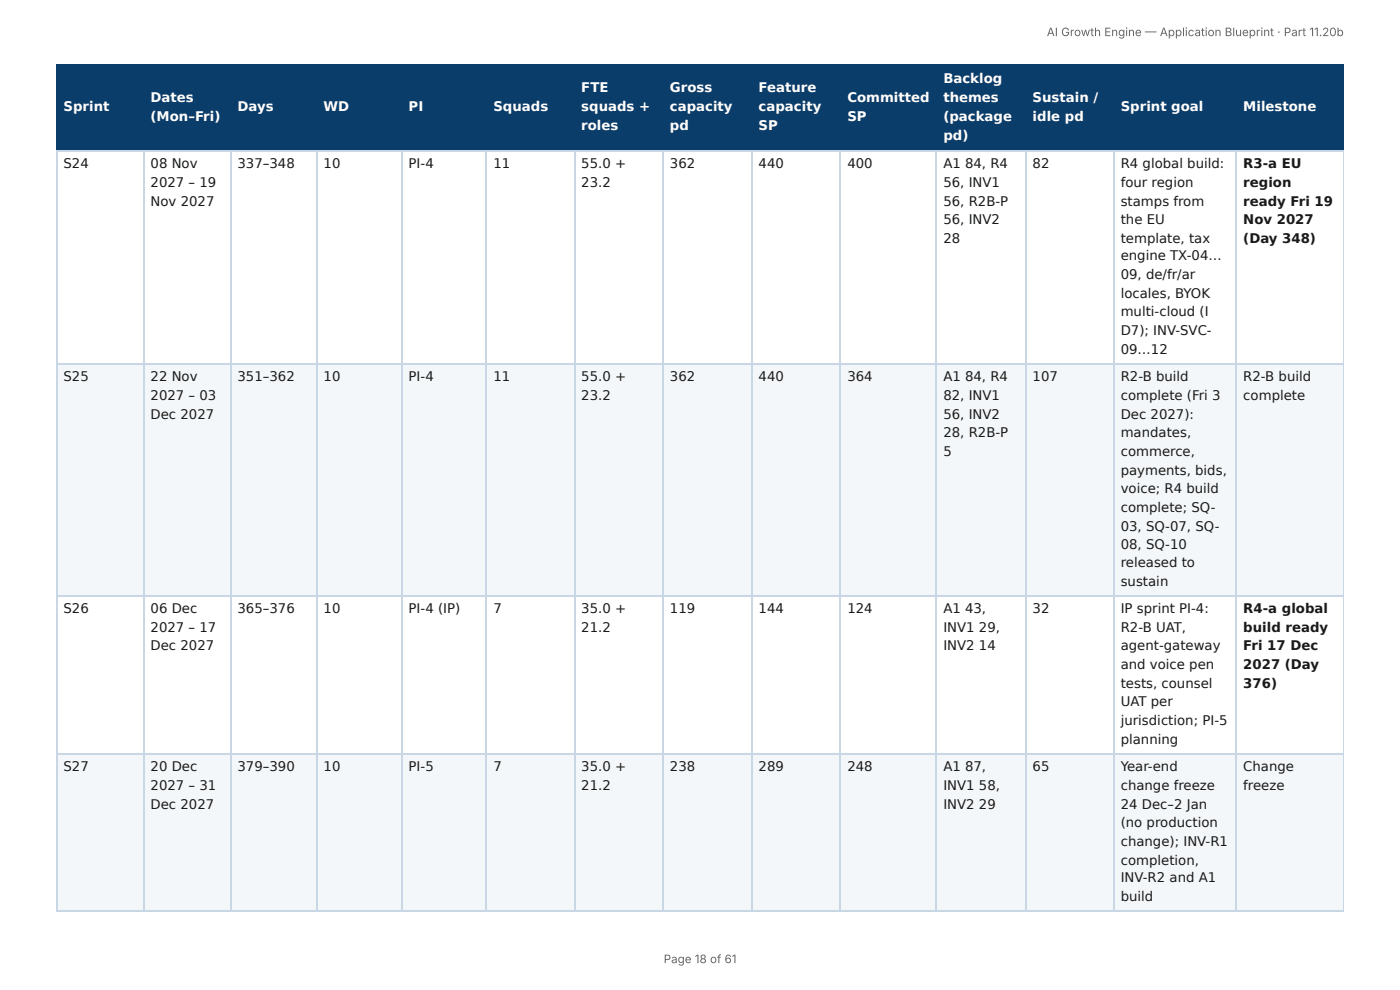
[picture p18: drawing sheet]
<svg xmlns="http://www.w3.org/2000/svg" width="297mm" height="210mm" viewBox="0 0 297 210" stroke-linecap="round" stroke-linejoin="round" font-family="sans-serif">
<defs><g id="words">
<g font-size="2.8" fill="#fff">
<text x="200.4" y="17.7">Backlog</text>
<text x="13.5" y="23.5">Sprint</text>
<text x="32" y="21.7">Dates</text>
<text x="50.4" y="23.5">Days</text>
<text x="68.7" y="23.5">WD</text>
<text x="86.8" y="23.5">PI</text>
<text x="104.8" y="23.5">Squads</text>
<text x="123.5" y="19.6">FTE</text>
<text x="123.5" y="23.5">squads +</text>
<text x="142.3" y="19.6">Gross</text>
<text x="142.3" y="23.5">capacity</text>
<text x="161.1" y="19.6">Feature</text>
<text x="161.1" y="23.5">capacity</text>
<text x="180" y="21.7">Committed</text>
<text x="200.4" y="21.7">themes</text>
<text x="219.3" y="21.7">Sustain /</text>
<text x="238" y="23.5">Sprint goal</text>
<text x="264.1" y="23.5">Milestone</text>
<text x="32" y="25.7">(Mon–Fri)</text>
<text x="123.5" y="27.5">roles</text>
<text x="142.3" y="27.5">pd</text>
<text x="161.1" y="27.5">SP</text>
<text x="180" y="25.7">SP</text>
<text x="200.4" y="25.7">(package</text>
<text x="200.4" y="29.6">pd)</text>
<text x="219.3" y="25.7">idle pd</text>
</g>
<g font-size="2.8" fill="#1a1a1a">
<text x="13.5" y="35.7">S24</text>
<text x="32" y="35.7">08 Nov</text>
<text x="50.4" y="35.7">337–348</text>
<text x="68.7" y="35.7">10</text>
<text x="86.8" y="35.7">PI-4</text>
<text x="104.8" y="35.7">11</text>
<text x="123.5" y="35.7">55.0 +</text>
<text x="142.3" y="35.7">362</text>
<text x="161.1" y="35.7">440</text>
<text x="180" y="35.7">400</text>
<text x="200.4" y="35.7">A1</text>
<text x="205" y="35.7">84, R4</text>
<text x="219.3" y="35.7">82</text>
<text x="238" y="35.7">R4 global build:</text>
<text x="264.1" y="35.7">R3-a EU</text>
<text x="32" y="39.7">2027 – 19</text>
<text x="123.5" y="39.7">23.2</text>
<text x="200.4" y="39.7">56, INV1</text>
<text x="238" y="39.7">four region</text>
<text x="264.1" y="39.7">region</text>
<text x="32" y="43.7">Nov 2027</text>
<text x="200.4" y="43.7">56, R2B-P</text>
<text x="200.4" y="47.6">56, INV2</text>
<text x="238" y="43.7">stamps from</text>
<text x="238" y="47.6">the EU</text>
<text x="264.1" y="43.7">ready Fri 19</text>
<text x="264.1" y="47.6">Nov 2027</text>
<text x="200.4" y="51.6">28</text>
<text x="238" y="51.6">template, tax</text>
<text x="264.1" y="51.6">(Day 348)</text>
<text x="238" y="55.3">engine TX-04…</text>
<text x="238" y="59.3">09, de/fr/ar</text>
<text x="238" y="63.2">locales, BYOK</text>
<text x="238" y="67.2">multi-cloud (I</text>
<text x="238" y="71.2">D7); INV-SVC-</text>
<text x="238" y="75.1">09…12</text>
<text x="13.5" y="81">S25</text>
<text x="32" y="81">22 Nov</text>
<text x="50.4" y="81">351–362</text>
<text x="68.7" y="81">10</text>
<text x="86.8" y="81">PI-4</text>
<text x="104.8" y="81">11</text>
<text x="123.5" y="81">55.0 +</text>
<text x="142.3" y="81">362</text>
<text x="161.1" y="81">440</text>
<text x="180" y="81">364</text>
<text x="200.4" y="81">A1</text>
<text x="205" y="81">84, R4</text>
<text x="219.3" y="81">107</text>
<text x="238" y="81">R2-B build</text>
<text x="264.1" y="81">R2-B build</text>
<text x="32" y="84.9">2027 – 03</text>
<text x="32" y="88.9">Dec 2027</text>
<text x="123.5" y="84.9">23.2</text>
<text x="200.4" y="84.9">82, INV1</text>
<text x="200.4" y="88.9">56, INV2</text>
<text x="238" y="84.9">complete (Fri 3</text>
<text x="238" y="88.9">Dec 2027):</text>
<text x="264.1" y="84.9">complete</text>
<text x="200.4" y="92.9">28, R2B-P</text>
<text x="238" y="92.9">mandates,</text>
<text x="200.4" y="96.8">5</text>
<text x="238" y="96.8">commerce,</text>
<text x="238" y="100.8">payments, bids,</text>
<text x="238" y="104.8">voice; R4 build</text>
<text x="238" y="108.7">complete; SQ-</text>
<text x="238" y="112.7">03, SQ-07, SQ-</text>
<text x="238" y="116.7">08, SQ-10</text>
<text x="238" y="120.4">released to</text>
<text x="238" y="124.4">sustain</text>
<text x="13.5" y="130.2">S26</text>
<text x="32" y="130.2">06 Dec</text>
<text x="50.4" y="130.2">365–376</text>
<text x="68.7" y="130.2">10</text>
<text x="86.8" y="130.2">PI-4 (IP)</text>
<text x="104.8" y="130.2">7</text>
<text x="123.5" y="130.2">35.0 +</text>
<text x="142.3" y="130.2">119</text>
<text x="161.1" y="130.2">144</text>
<text x="180" y="130.2">124</text>
<text x="200.4" y="130.2">A1</text>
<text x="205" y="130.2">43,</text>
<text x="219.3" y="130.2">32</text>
<text x="238" y="130.2">IP sprint PI-4:</text>
<text x="264.1" y="130.2">R4-a global</text>
<text x="32" y="134.1">2027 – 17</text>
<text x="123.5" y="134.1">21.2</text>
<text x="200.4" y="134.1">INV1</text>
<text x="207.9" y="134.1">29,</text>
<text x="238" y="134.1">R2-B UAT,</text>
<text x="264.1" y="134.1">build ready</text>
<text x="32" y="138.1">Dec 2027</text>
<text x="200.4" y="138.1">INV2</text>
<text x="207.9" y="138.1">14</text>
<text x="238" y="138.1">agent-gateway</text>
<text x="238" y="142.1">and voice pen</text>
<text x="264.1" y="138.1">Fri 17 Dec</text>
<text x="264.1" y="142.1">2027 (Day</text>
<text x="238" y="146.1">tests, counsel</text>
<text x="264.1" y="146.1">376)</text>
<text x="238" y="150">UAT per</text>
<text x="238" y="154">jurisdiction; PI-5</text>
<text x="238" y="158">planning</text>
<text x="13.5" y="163.8">S27</text>
<text x="32" y="163.8">20 Dec</text>
<text x="32" y="167.7">2027 – 31</text>
<text x="50.4" y="163.8">379–390</text>
<text x="68.7" y="163.8">10</text>
<text x="86.8" y="163.8">PI-5</text>
<text x="104.8" y="163.8">7</text>
<text x="123.5" y="163.8">35.0 +</text>
<text x="123.5" y="167.7">21.2</text>
<text x="142.3" y="163.8">238</text>
<text x="161.1" y="163.8">289</text>
<text x="180" y="163.8">248</text>
<text x="200.4" y="163.8">A1</text>
<text x="200.4" y="167.7">INV1</text>
<text x="205" y="163.8">87,</text>
<text x="207.9" y="167.7">58,</text>
<text x="219.3" y="163.8">65</text>
<text x="238" y="163.8">Year-end</text>
<text x="238" y="167.7">change freeze</text>
<text x="264.1" y="163.8">Change</text>
<text x="264.1" y="167.7">freeze</text>
<text x="32" y="171.7">Dec 2027</text>
<text x="200.4" y="171.7">INV2</text>
<text x="207.9" y="171.7">29</text>
<text x="238" y="171.7">24 Dec–2 Jan</text>
<text x="238" y="175.7">(no production</text>
<text x="238" y="179.7">change); INV-R1</text>
<text x="238" y="183.6">completion,</text>
<text x="238" y="187.3">INV-R2 and A1</text>
<text x="238" y="191.3">build</text>
</g>
<g font-size="2.5" fill="#666">
<text x="222.3" y="7.7">AI Growth Engine — Application Blueprint · Part 11.20b</text>
<text x="141" y="204.5">Page 18 of 61</text>
</g>
</g></defs>
<g fill="#0b3d6b">
<path d="M12.2 14h18.2v18h-18.2z"/>
<path d="M30.4 14h18.5v18h-18.5z"/>
<path d="M48.9 14h18.3v18h-18.3z"/>
<path d="M67.2 14h18.3v18h-18.3z"/>
<path d="M85.5 14h18v18h-18z"/>
<path d="M103.5 14h18.5v18h-18.5z"/>
<path d="M122 14h18.8v18h-18.8z"/>
<path d="M140.8 14h19v18h-19z"/>
<path d="M159.8 14h18.8v18h-18.8z"/>
<path d="M178.6 14h20.4v18h-20.4z"/>
<path d="M199 14h18.8v18h-18.8z"/>
<path d="M217.8 14h18.7v18h-18.7z"/>
<path d="M236.5 14h26.2v18h-26.2z"/>
<path d="M262.7 14h22.7v18h-22.7z"/>
</g>
<g fill="#f4f7fa">
<path d="M12.2 77.5h18.2v49.2h-18.2z"/>
<path d="M30.4 77.5h18.5v49.2h-18.5z"/>
<path d="M48.9 77.5h18.3v49.2h-18.3z"/>
<path d="M67.2 77.5h18.3v49.2h-18.3z"/>
<path d="M85.5 77.5h18v49.2h-18z"/>
<path d="M103.5 77.5h18.5v49.2h-18.5z"/>
<path d="M122 77.5h18.8v49.2h-18.8z"/>
<path d="M140.8 77.5h19v49.2h-19z"/>
<path d="M159.8 77.5h18.8v49.2h-18.8z"/>
<path d="M178.6 77.5h20.4v49.2h-20.4z"/>
<path d="M199 77.5h18.8v49.2h-18.8z"/>
<path d="M217.8 77.5h18.7v49.2h-18.7z"/>
<path d="M236.5 77.5h26.2v49.2h-26.2z"/>
<path d="M262.7 77.5h22.7v49.2h-22.7z"/>
<path d="M12.2 160.1h18.2v33.6h-18.2z"/>
<path d="M30.4 160.1h18.5v33.6h-18.5z"/>
<path d="M48.9 160.1h18.3v33.6h-18.3z"/>
<path d="M67.2 160.1h18.3v33.6h-18.3z"/>
<path d="M85.5 160.1h18v33.6h-18z"/>
<path d="M103.5 160.1h18.5v33.6h-18.5z"/>
<path d="M122 160.1h18.8v33.6h-18.8z"/>
<path d="M140.8 160.1h19v33.6h-19z"/>
<path d="M159.8 160.1h18.8v33.6h-18.8z"/>
<path d="M178.6 160.1h20.4v33.6h-20.4z"/>
<path d="M199 160.1h18.8v33.6h-18.8z"/>
<path d="M217.8 160.1h18.7v33.6h-18.7z"/>
<path d="M236.5 160.1h26.2v33.6h-26.2z"/>
<path d="M262.7 160.1h22.7v33.6h-22.7z"/>
</g>
<g fill="none" stroke="#0b3d6b" stroke-width=".26">
<path d="M11.9 13.9h273.5M12 13.8v18.5M30.6 13.8v18.5M49.1 13.8v18.5M67.3 13.8v18.5M85.3 13.8v18.5M103.3 13.8v18.5M122.1 13.8v18.5M140.9 13.8v18.5M159.7 13.8v18.5M178.5 13.8v18.5M198.8 13.8v18.5"/>
<path d="M217.9 13.8v18.5M236.7 13.8v18.5M262.6 13.8v18.5M11.9 32.1h273.5"/>
</g>
<path d="M285.3 13.8v18.5" fill="none" stroke="#0b3d6b" stroke-width=".21"/>
<g fill="none" stroke="#c9d6e3" stroke-width=".26">
<path d="M11.9 32.1h273.5M12 32.3v161.4M30.6 32.3v161.4M49.1 32.3v161.4M67.3 32.3v161.4M85.3 32.3v161.4M103.3 32.3v161.4M122.1 32.3v161.4M140.9 32.3v161.4M159.7 32.3v161.4M178.5 32.3v161.4M198.8 32.3v161.4"/>
<path d="M217.9 32.3v161.4M236.7 32.3v161.4M262.6 32.3v161.4M11.9 77.4h273.5M11.9 126.6h273.5M11.9 160.2h273.5M11.9 193.5h273.5"/>
</g>
<path d="M285.3 32.3v161.4" fill="none" stroke="#c9d6e3" stroke-width=".21"/>
<use href="#words"/>
</svg>
